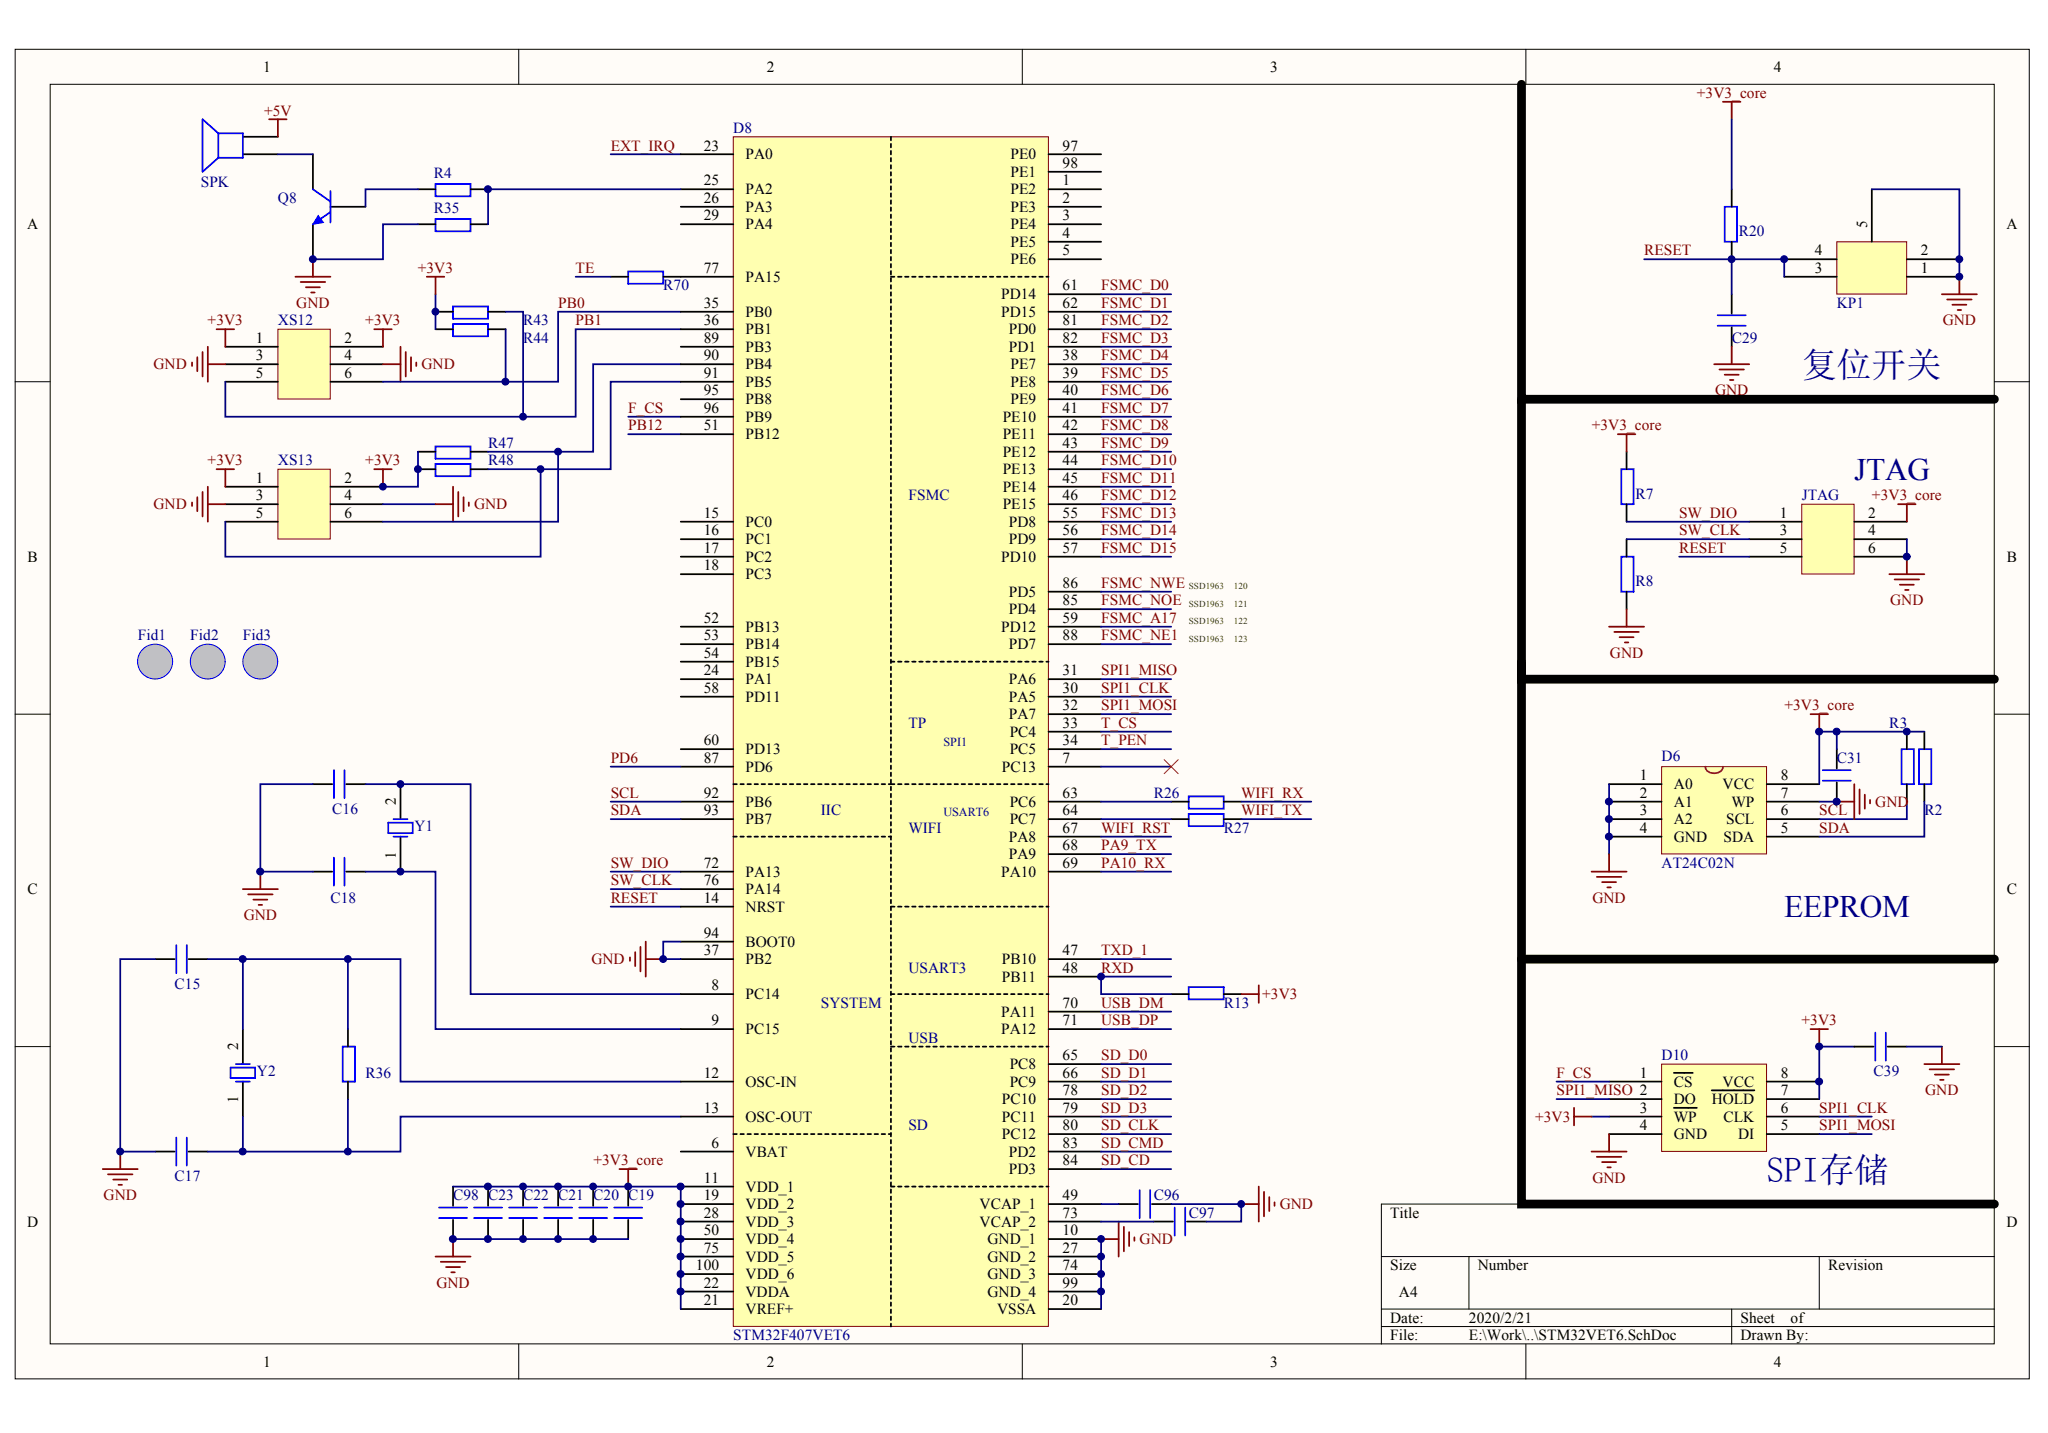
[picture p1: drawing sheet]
<svg xmlns="http://www.w3.org/2000/svg" width="289mm" height="202mm" viewBox="0 0 289 202" stroke-linecap="round" stroke-linejoin="round" font-family="sans-serif">
<defs><g id="words">
<g font-size="4.9" fill="#000080">
<text x="254.2" y="53.2">复位开关</text>
<text x="249.2" y="166.7">SPI存储</text>
</g>
<g font-size="4.4" fill="#000080">
<text x="261.6" y="67.7">JTAG</text>
<text x="251.7" y="129.4">EEPROM</text>
</g>
<g font-size="2.2">
<text x="37.1" y="10.1">1</text>
<text x="108.2" y="10.1">2</text>
<text x="179.2" y="10.1">3</text>
<text x="250.3" y="10.1">4</text>
<text x="99.3" y="21.2">23</text>
<text x="105.2" y="22.5">PA0</text>
<text x="142.6" y="22.5">PE0</text>
<text x="149.9" y="21.2">97</text>
<text x="149.9" y="23.7">98</text>
<text x="99.3" y="26.2">25</text>
<text x="99.3" y="28.6">26</text>
<text x="105.2" y="27.4">PA2</text>
<text x="105.2" y="29.9">PA3</text>
<text x="142.6" y="24.9">PE1</text>
<text x="142.6" y="27.4">PE2</text>
<text x="142.6" y="29.9">PE3</text>
<text x="149.9" y="26.2">1</text>
<text x="149.9" y="28.6">2</text>
<text x="3.8" y="32.3">A</text>
<text x="99.3" y="31.1">29</text>
<text x="105.2" y="32.3">PA4</text>
<text x="142.6" y="32.3">PE4</text>
<text x="142.6" y="34.8">PE5</text>
<text x="149.9" y="31.1">3</text>
<text x="149.9" y="33.6">4</text>
<text x="283.1" y="32.3">A</text>
<text x="99.3" y="38.5">77</text>
<text x="105.2" y="39.7">PA15</text>
<text x="142.6" y="37.3">PE6</text>
<text x="149.9" y="36">5</text>
<text x="149.9" y="41">61</text>
<text x="256" y="38.5">3</text>
<text x="256" y="36">4</text>
<text x="271" y="38.5">1</text>
<text x="271" y="36">2</text>
<text x="99.3" y="43.4">35</text>
<text x="99.3" y="45.9">36</text>
<text x="105.2" y="44.7">PB0</text>
<text x="105.2" y="47.1">PB1</text>
<text x="141.2" y="44.7">PD15</text>
<text x="141.2" y="42.2">PD14</text>
<text x="142.3" y="47.1">PD0</text>
<text x="149.9" y="45.9">81</text>
<text x="149.9" y="43.4">62</text>
<text x="36.1" y="48.4">1</text>
<text x="36.1" y="50.8">3</text>
<text x="36.1" y="53.3">5</text>
<text x="48.6" y="48.4">2</text>
<text x="48.6" y="50.8">4</text>
<text x="48.6" y="53.3">6</text>
<text x="99.3" y="48.4">89</text>
<text x="99.3" y="50.8">90</text>
<text x="99.3" y="53.3">91</text>
<text x="105.2" y="49.6">PB3</text>
<text x="105.2" y="52.1">PB4</text>
<text x="142.3" y="49.6">PD1</text>
<text x="142.6" y="52.1">PE7</text>
<text x="149.9" y="48.4">82</text>
<text x="149.9" y="50.8">38</text>
<text x="149.9" y="53.3">39</text>
<text x="99.3" y="55.8">95</text>
<text x="99.3" y="58.3">96</text>
<text x="105.2" y="54.5">PB5</text>
<text x="105.2" y="57">PB8</text>
<text x="105.2" y="59.5">PB9</text>
<text x="141.5" y="59.5">PE10</text>
<text x="142.6" y="54.5">PE8</text>
<text x="142.6" y="57">PE9</text>
<text x="149.9" y="55.8">40</text>
<text x="149.9" y="58.3">41</text>
<text x="99.3" y="60.7">51</text>
<text x="105.2" y="62">PB12</text>
<text x="141.5" y="62">PE11</text>
<text x="141.5" y="64.4">PE12</text>
<text x="149.9" y="60.7">42</text>
<text x="149.9" y="63.2">43</text>
<text x="149.9" y="65.7">44</text>
<text x="36.1" y="68.1">1</text>
<text x="36.1" y="70.6">3</text>
<text x="48.6" y="68.1">2</text>
<text x="48.6" y="70.6">4</text>
<text x="141.5" y="66.9">PE13</text>
<text x="141.5" y="69.4">PE14</text>
<text x="141.5" y="71.8">PE15</text>
<text x="149.9" y="68.1">45</text>
<text x="149.9" y="70.6">46</text>
<text x="36.1" y="73.1">5</text>
<text x="48.6" y="73.1">6</text>
<text x="99.3" y="73.1">15</text>
<text x="99.3" y="75.5">16</text>
<text x="99.3" y="78">17</text>
<text x="105.2" y="74.3">PC0</text>
<text x="105.2" y="76.8">PC1</text>
<text x="142.3" y="76.8">PD9</text>
<text x="142.3" y="74.3">PD8</text>
<text x="149.9" y="78">57</text>
<text x="149.9" y="75.5">56</text>
<text x="149.9" y="73.1">55</text>
<text x="251.1" y="73.1">1</text>
<text x="251.1" y="75.5">3</text>
<text x="251.1" y="78">5</text>
<text x="263.6" y="73.1">2</text>
<text x="263.6" y="75.5">4</text>
<text x="263.6" y="78">6</text>
<text x="3.9" y="79.2">B</text>
<text x="99.3" y="80.5">18</text>
<text x="105.2" y="79.2">PC2</text>
<text x="105.2" y="81.7">PC3</text>
<text x="141.2" y="79.2">PD10</text>
<text x="149.9" y="82.9">86</text>
<text x="283.1" y="79.2">B</text>
<text x="99.3" y="87.9">52</text>
<text x="105.2" y="89.1">PB13</text>
<text x="141.2" y="89.1">PD12</text>
<text x="142.3" y="86.6">PD4</text>
<text x="142.3" y="84.2">PD5</text>
<text x="149.9" y="87.9">59</text>
<text x="149.9" y="85.4">85</text>
<text x="99.3" y="95.3">24</text>
<text x="99.3" y="90.3">53</text>
<text x="99.3" y="92.8">54</text>
<text x="105.2" y="91.6">PB14</text>
<text x="105.2" y="94">PB15</text>
<text x="142.3" y="91.6">PD7</text>
<text x="149.9" y="90.3">88</text>
<text x="149.9" y="95.3">31</text>
<text x="99.3" y="97.7">58</text>
<text x="105.2" y="96.5">PA1</text>
<text x="105.2" y="99">PD11</text>
<text x="142.3" y="96.5">PA6</text>
<text x="142.3" y="99">PA5</text>
<text x="142.3" y="101.4">PA7</text>
<text x="149.9" y="97.7">30</text>
<text x="149.9" y="100.2">32</text>
<text x="99.3" y="105.1">60</text>
<text x="99.3" y="107.6">87</text>
<text x="105.2" y="106.4">PD13</text>
<text x="142.4" y="103.9">PC4</text>
<text x="142.4" y="106.4">PC5</text>
<text x="149.9" y="102.7">33</text>
<text x="149.9" y="107.6">7</text>
<text x="149.9" y="105.1">34</text>
<text x="99.3" y="112.6">92</text>
<text x="105.2" y="113.8">PB6</text>
<text x="105.2" y="108.8">PD6</text>
<text x="141.3" y="108.8">PC13</text>
<text x="142.4" y="113.8">PC6</text>
<text x="149.9" y="112.6">63</text>
<text x="231.3" y="112.6">2</text>
<text x="231.3" y="110.1">1</text>
<text x="236.1" y="113.8">A1</text>
<text x="236.1" y="111.3">A0</text>
<text x="243" y="111.3">VCC</text>
<text x="244.3" y="113.8">WP</text>
<text x="251.2" y="110.1">8</text>
<text x="251.2" y="112.6">7</text>
<text x="99.3" y="115">93</text>
<text x="105.2" y="116.3">PB7</text>
<text x="142.3" y="118.7">PA8</text>
<text x="142.4" y="116.3">PC7</text>
<text x="149.9" y="117.5">67</text>
<text x="149.9" y="115">64</text>
<text x="149.9" y="120">68</text>
<text x="231.3" y="117.5">4</text>
<text x="231.3" y="115">3</text>
<text x="236.1" y="118.7">GND</text>
<text x="236.1" y="116.3">A2</text>
<text x="243.2" y="118.7">SDA</text>
<text x="243.5" y="116.3">SCL</text>
<text x="251.2" y="115">6</text>
<text x="251.2" y="117.5">5</text>
<text x="99.3" y="122.4">72</text>
<text x="99.3" y="124.9">76</text>
<text x="105.2" y="123.7">PA13</text>
<text x="141.2" y="123.7">PA10</text>
<text x="142.3" y="121.2">PA9</text>
<text x="149.9" y="122.4">69</text>
<text x="3.9" y="126.1">C</text>
<text x="99.3" y="127.4">14</text>
<text x="105.2" y="126.1">PA14</text>
<text x="105.2" y="128.6">NRST</text>
<text x="283.1" y="126.1">C</text>
<text x="99.3" y="132.3">94</text>
<text x="99.3" y="134.8">37</text>
<text x="105.2" y="133.5">BOOT0</text>
<text x="105.2" y="136">PB2</text>
<text x="141.3" y="136">PB10</text>
<text x="149.9" y="134.8">47</text>
<text x="149.9" y="137.2">48</text>
<text x="100.4" y="139.7">8</text>
<text x="105.2" y="140.9">PC14</text>
<text x="141.2" y="143.4">PA11</text>
<text x="141.3" y="138.5">PB11</text>
<text x="149.9" y="142.2">70</text>
<text x="100.4" y="144.6">9</text>
<text x="105.2" y="145.9">PC15</text>
<text x="141.2" y="145.9">PA12</text>
<text x="149.9" y="149.6">65</text>
<text x="149.9" y="144.6">71</text>
<text x="99.3" y="152">12</text>
<text x="105.2" y="153.3">OSC-IN</text>
<text x="141.3" y="155.7">PC10</text>
<text x="142.4" y="150.8">PC8</text>
<text x="142.4" y="153.3">PC9</text>
<text x="149.9" y="154.5">78</text>
<text x="149.9" y="152">66</text>
<text x="231.3" y="152">1</text>
<text x="236.1" y="153.3">CS</text>
<text x="236.1" y="155.7">DO</text>
<text x="241.5" y="155.7">HOLD</text>
<text x="243" y="153.3">VCC</text>
<text x="251.2" y="154.5">7</text>
<text x="251.2" y="152">8</text>
<text x="99.3" y="157">13</text>
<text x="100.4" y="161.9">6</text>
<text x="105.2" y="158.2">OSC-OUT</text>
<text x="141.3" y="158.2">PC11</text>
<text x="141.3" y="160.7">PC12</text>
<text x="149.9" y="161.9">83</text>
<text x="149.9" y="157">79</text>
<text x="149.9" y="159.4">80</text>
<text x="231.3" y="157">3</text>
<text x="231.3" y="159.4">4</text>
<text x="236.1" y="158.2">WP</text>
<text x="236.1" y="160.7">GND</text>
<text x="243.2" y="158.2">CLK</text>
<text x="245.2" y="160.7">DI</text>
<text x="251.2" y="159.4">5</text>
<text x="251.2" y="157">6</text>
<text x="99.3" y="166.8">11</text>
<text x="105.2" y="163.1">VBAT</text>
<text x="142.3" y="165.6">PD3</text>
<text x="142.3" y="163.1">PD2</text>
<text x="149.9" y="164.4">84</text>
<text x="3.8" y="173">D</text>
<text x="99.3" y="171.8">28</text>
<text x="99.3" y="169.3">19</text>
<text x="105.2" y="173">VDD_3</text>
<text x="105.2" y="168.1">VDD_1</text>
<text x="105.2" y="170.6">VDD_2</text>
<text x="138.2" y="173">VCAP_2</text>
<text x="138.2" y="170.6">VCAP_1</text>
<text x="149.9" y="171.8">73</text>
<text x="149.9" y="169.3">49</text>
<text x="196.1" y="171.8">Title</text>
<text x="283.1" y="173">D</text>
<text x="98.2" y="179.2">100</text>
<text x="99.3" y="174.3">50</text>
<text x="99.3" y="176.7">75</text>
<text x="105.2" y="175.5">VDD_4</text>
<text x="105.2" y="178">VDD_5</text>
<text x="139.3" y="178">GND_2</text>
<text x="139.3" y="175.5">GND_1</text>
<text x="149.9" y="179.2">74</text>
<text x="149.9" y="176.7">27</text>
<text x="149.9" y="174.3">10</text>
<text x="196.1" y="179.2">Size</text>
<text x="208.5" y="179.2">Number</text>
<text x="257.9" y="179.2">Revision</text>
<text x="99.3" y="181.7">22</text>
<text x="99.3" y="184.1">21</text>
<text x="105.2" y="180.4">VDD_6</text>
<text x="105.2" y="182.9">VDDA</text>
<text x="105.2" y="185.4">VREF+</text>
<text x="139.3" y="180.4">GND_3</text>
<text x="139.3" y="182.9">GND_4</text>
<text x="140.7" y="185.4">VSSA</text>
<text x="149.9" y="181.7">99</text>
<text x="149.9" y="184.1">20</text>
<text x="197.4" y="182.9">A4</text>
<text x="196.1" y="186.6">Date:</text>
<text x="196.1" y="189.1">File:</text>
<text x="207.2" y="186.6">2020/2/21</text>
<text x="207.2" y="189.1">E:\Work\..\STM32VET6.SchDoc</text>
<text x="245.5" y="186.6">Sheet</text>
<text x="245.5" y="189.1">Drawn By:</text>
<text x="252.6" y="186.6">of</text>
<text x="37.1" y="192.8">1</text>
<text x="108.2" y="192.8">2</text>
<text x="179.2" y="192.8">3</text>
<text x="250.3" y="192.8">4</text>
</g>
<g font-size="2.2" fill="#800000">
<text x="37.3" y="16.3">+5V</text>
<text x="239.4" y="13.8">+3V3_core</text>
<text x="86.2" y="21.2">EXT_IRQ</text>
<text x="58.9" y="38.5">+3V3</text>
<text x="81.2" y="38.5">TE</text>
<text x="155.3" y="41">FSMC_D0</text>
<text x="231.9" y="36">RESET</text>
<text x="29.3" y="45.9">+3V3</text>
<text x="41.8" y="43.4">GND</text>
<text x="51.5" y="45.9">+3V3</text>
<text x="78.7" y="43.4">PB0</text>
<text x="81.2" y="45.9">PB1</text>
<text x="155.3" y="43.4">FSMC_D1</text>
<text x="155.3" y="45.9">FSMC_D2</text>
<text x="274.1" y="45.9">GND</text>
<text x="21.7" y="52.1">GND</text>
<text x="59.5" y="52.1">GND</text>
<text x="155.3" y="48.4">FSMC_D3</text>
<text x="155.3" y="50.8">FSMC_D4</text>
<text x="155.3" y="53.3">FSMC_D5</text>
<text x="88.6" y="58.3">F_CS</text>
<text x="155.3" y="55.8">FSMC_D6</text>
<text x="155.3" y="58.3">FSMC_D7</text>
<text x="242" y="55.8">GND</text>
<text x="29.3" y="65.7">+3V3</text>
<text x="51.5" y="65.7">+3V3</text>
<text x="88.6" y="60.7">PB12</text>
<text x="155.3" y="60.7">FSMC_D8</text>
<text x="155.3" y="63.2">FSMC_D9</text>
<text x="155.3" y="65.7">FSMC_D10</text>
<text x="224.6" y="60.7">+3V3_core</text>
<text x="21.7" y="71.8">GND</text>
<text x="66.9" y="71.8">GND</text>
<text x="155.3" y="68.1">FSMC_D11</text>
<text x="155.3" y="70.6">FSMC_D12</text>
<text x="264.1" y="70.6">+3V3_core</text>
<text x="155.3" y="73.1">FSMC_D13</text>
<text x="155.3" y="75.5">FSMC_D14</text>
<text x="155.3" y="78">FSMC_D15</text>
<text x="236.9" y="73.1">SW_DIO</text>
<text x="236.9" y="75.5">SW_CLK</text>
<text x="236.9" y="78">RESET</text>
<text x="155.3" y="82.9">FSMC_NWE</text>
<text x="155.3" y="87.9">FSMC_A17</text>
<text x="155.3" y="85.4">FSMC_NOE</text>
<text x="266.7" y="85.4">GND</text>
<text x="155.3" y="90.3">FSMC_NE1</text>
<text x="155.3" y="95.3">SPI1_MISO</text>
<text x="227.1" y="92.8">GND</text>
<text x="155.3" y="97.7">SPI1_CLK</text>
<text x="155.3" y="100.2">SPI1_MOSI</text>
<text x="251.7" y="100.2">+3V3_core</text>
<text x="86.2" y="107.6">PD6</text>
<text x="155.3" y="102.7">T_CS</text>
<text x="155.3" y="105.1">T_PEN</text>
<text x="86.2" y="112.6">SCL</text>
<text x="175.1" y="112.6">WIFI_RX</text>
<text x="264.6" y="113.8">GND</text>
<text x="86.2" y="115">SDA</text>
<text x="155.3" y="117.5">WIFI_RST</text>
<text x="155.3" y="120">PA9_TX</text>
<text x="175.1" y="115">WIFI_TX</text>
<text x="256.7" y="115">SCL</text>
<text x="256.7" y="117.5">SDA</text>
<text x="86.2" y="122.4">SW_DIO</text>
<text x="86.2" y="124.9">SW_CLK</text>
<text x="155.3" y="122.4">PA10_RX</text>
<text x="34.4" y="129.8">GND</text>
<text x="86.2" y="127.4">RESET</text>
<text x="224.7" y="127.4">GND</text>
<text x="83.4" y="136">GND</text>
<text x="155.3" y="134.8">TXD_1</text>
<text x="155.3" y="137.2">RXD</text>
<text x="155.3" y="142.2">USB_DM</text>
<text x="178.1" y="140.9">+3V3</text>
<text x="155.3" y="144.6">USB_DP</text>
<text x="155.3" y="149.6">SD_D0</text>
<text x="254.2" y="144.6">+3V3</text>
<text x="155.3" y="152">SD_D1</text>
<text x="155.3" y="154.5">SD_D2</text>
<text x="219.6" y="152">F_CS</text>
<text x="219.6" y="154.5">SPI1_MISO 2</text>
<text x="271.6" y="154.5">GND</text>
<text x="155.3" y="157">SD_D3</text>
<text x="155.3" y="159.4">SD_CLK</text>
<text x="155.3" y="161.9">SD_CMD</text>
<text x="216.6" y="158.2">+3V3</text>
<text x="256.7" y="159.4">SPI1_MOSI</text>
<text x="256.7" y="157">SPI1_CLK</text>
<text x="83.7" y="164.4">+3V3_core</text>
<text x="155.3" y="164.4">SD_CD</text>
<text x="224.7" y="166.8">GND</text>
<text x="14.6" y="169.3">GND</text>
<text x="180.5" y="170.6">GND</text>
<text x="160.8" y="175.5">GND</text>
<text x="61.6" y="181.7">GND</text>
</g>
<g font-size="2.2" fill="#000080">
<text x="103.5" y="18.8">D8</text>
<text x="28.3" y="26.4">SPK</text>
<text x="39.2" y="28.6">Q8</text>
<text x="61.2" y="25.2">R4</text>
<text x="61.2" y="30.1">R35</text>
<text x="245.3" y="33.3">R20</text>
<text x="93.6" y="41">R70</text>
<text x="39.2" y="45.9">XS12</text>
<text x="73.8" y="45.9">R43</text>
<text x="259.1" y="43.4">KP1</text>
<text x="73.8" y="48.4">R44</text>
<text x="244.3" y="48.4">C29</text>
<text x="39.2" y="65.7">XS13</text>
<text x="68.9" y="63.2">R47</text>
<text x="68.9" y="65.7">R48</text>
<text x="128.2" y="70.6">FSMC</text>
<text x="230.7" y="70.3">R7</text>
<text x="254.2" y="70.6">JTAG</text>
<text x="230.7" y="82.7">R8</text>
<text x="19.4" y="90.3">Fid1</text>
<text x="26.8" y="90.3">Fid2</text>
<text x="34.3" y="90.3">Fid3</text>
<text x="128.2" y="102.7">TP</text>
<text x="234.4" y="107.4">D6</text>
<text x="259.1" y="107.6">C31</text>
<text x="266.5" y="102.7">R3</text>
<text x="162.8" y="112.6">R26</text>
<text x="46.9" y="114.8">C16</text>
<text x="58.5" y="117.2">Y1</text>
<text x="115.8" y="115">IIC</text>
<text x="128.2" y="117.5">WIFI</text>
<text x="172.6" y="117.5">R27</text>
<text x="271.5" y="115">R2</text>
<text x="234.4" y="122.4">AT24C02N</text>
<text x="46.6" y="127.4">C18</text>
<text x="128.2" y="137.2">USART3</text>
<text x="24.6" y="139.5">C15</text>
<text x="115.8" y="142.2">SYSTEM</text>
<text x="172.6" y="142.2">R13</text>
<text x="128.2" y="147.1">USB</text>
<text x="234.4" y="149.6">D10</text>
<text x="36.2" y="151.8">Y2</text>
<text x="51.6" y="152">R36</text>
<text x="264.3" y="151.8">C39</text>
<text x="128.2" y="159.4">SD</text>
<text x="24.6" y="166.6">C17</text>
<text x="63.9" y="169.3">C98 C23 C22</text>
<text x="78.7" y="169.3">C21 C20 C19</text>
<text x="162.8" y="169.3">C96</text>
<text x="167.7" y="171.8">C97</text>
<text x="103.5" y="189.1">STM32F407VET6</text>
</g>
<g font-size="2.1">
<text x="263.4" y="32.1" transform="rotate(-90 263.4 32.1)">5</text>
<text x="55.8" y="113.6" transform="rotate(-90 55.8 113.6)">2</text>
<text x="55.8" y="121.1" transform="rotate(-90 55.8 121.1)">1</text>
<text x="33.6" y="148.1" transform="rotate(-90 33.6 148.1)">2</text>
<text x="33.6" y="155.7" transform="rotate(-90 33.6 155.7)">1</text>
</g>
<g font-size="1.7" fill="#000080">
<text x="133.1" y="105.3">SPI1</text>
<text x="133.1" y="115.1">USART6</text>
</g>
<g font-size="1.3" fill="#008000">
<text x="167.7" y="83.1">SSD1963</text>
<text x="174.1" y="83.1">120</text>
<text x="167.7" y="85.6">SSD1963</text>
<text x="167.7" y="88.1">SSD1963</text>
<text x="174.1" y="85.6">121</text>
<text x="174.1" y="88.1">122</text>
<text x="167.7" y="90.5">SSD1963</text>
<text x="174.1" y="90.5">123</text>
</g>
</g></defs>
<g fill="#fffcf8" stroke="#000" stroke-width=".14">
<path d="M2.1 7h284.2v187.5h-284.2z"/>
<path d="M7.1 11.9h274.2v177.7h-274.2z"/>
</g>
<g fill="none" stroke="#000" stroke-width=".14">
<path d="M73.2 7v4.9M144.2 7v4.9M215.3 7v4.9M2.1 53.8h5M281.4 53.8h4.9M2.1 100.7h5M281.4 100.7h4.9M2.1 147.6h5M281.4 147.6h4.9M194.9 177.3h86.5M207.2 177.3v7.4M256.7 177.3v7.4"/>
<path d="M281.4 169.8h-86.5v19.8M73.2 189.6v4.9M144.2 189.6v4.9M194.9 184.7h86.5M194.9 187.1h86.5M215.3 189.6v4.9M244.3 184.7v4.9"/>
</g>
<path d="M30.8 18.8l-2.2-2v7.4l2.2-1.9M30.8 18.8v3.5M30.8 18.8h3.5v3.5h-3.5M61.4 26h5v1.7h-5zM61.4 30.9h5v1.7h-5z" fill="none" stroke="#00f" stroke-width=".25"/>
<path d="M34.3 19.3h4.9M34.3 21.8h4.9M59 26.7h2.4M59 31.6h2.4M66.4 26.7h2.5M66.4 31.6h2.5" fill="none" stroke="#000" stroke-width=".25"/>
<path d="M38 16.8h2.4M39.2 16.8v2.5M41.7 39h4.9M42.4 39.8h3.5M44.1 36.6v2.4M43.2 40.5h1.9M43.9 41.3h.5" fill="none" stroke="#800000" stroke-width=".25"/>
<path d="M39.2 46.4h7.4v9.9h-7.4z" fill="#ffffb0" stroke="#800000" stroke-width=".14"/>
<path d="M31.8 48.9h7.4M31.8 51.4h7.4M31.8 53.8h7.4M46.6 48.9h7.4M46.6 51.4h7.4M46.6 53.8h7.4" fill="none" stroke="#000" stroke-width=".25"/>
<path d="M39.2 66.2h7.4v9.8h-7.4z" fill="#ffffb0" stroke="#800000" stroke-width=".14"/>
<g fill="none" stroke="#000" stroke-width=".25">
<path d="M44.1 21.8v4.9M44.1 31.6v5M46.6 29.2h5M86.2 39h2.4M93.6 39h2.4M61.4 44h2.5M61.4 46.4h2.5M68.9 44h2.4M68.9 46.4h2.4M31.8 68.7h7.4M31.8 71.1h7.4M31.8 73.6h7.4"/>
<path d="M46.6 68.7h7.4M46.6 71.1h7.4M46.6 73.6h7.4M59 63.7h2.4M59 66.2h2.4M66.4 63.7h2.5M66.4 66.2h2.5M44.1 110.6h2.8M48.8 110.6h2.8M21.9 135.3h2.7M26.6 135.3h2.7M44.1 123h2.8"/>
<path d="M48.8 123h2.8M34.3 145.2v4.9M34.3 152.6v4.9M49.1 145.2v2.4M49.1 152.6v2.4M21.9 162.4h2.7M26.6 162.4h2.7"/>
</g>
<g fill="none" stroke="#00f" stroke-width=".25">
<path d="M44.1 26.7l2.5 1.7M46.6 29.9l-2.5 1.7M46.6 26.9v4.5M88.6 38.3h5v1.7h-5zM63.9 43.2h5v1.8h-5zM63.9 45.7h5v1.7h-5zM61.4 63h5v1.7h-5zM61.4 65.4h5v1.8h-5zM47.1 108.6v4M48.6 108.6v4M24.9 133.3v4M26.4 133.3v4"/>
<path d="M47.1 121v3.9M48.6 121v3.9M32.5 150.6h3.5v1.5h-3.5zM33.3 150.1h1.9M33.3 152.6h1.9M48.3 147.6h1.8v5h-1.8zM24.9 160.5v3.9M26.4 160.5v3.9"/>
</g>
<path d="M44.9 30.4l.7 1-1.5 .2z" fill="#00f" stroke="#00f" stroke-width=".14"/>
<g fill="none" stroke="#800000" stroke-width=".25">
<path d="M60.2 39h2.5M61.4 39v2.5M27.1 51.1v.5M27.8 50.4v2M28.6 49.7v3.4M29.3 51.4h2.5M29.3 48.9v4.9M30.6 46.4h2.4M31.8 46.4v2.5M52.8 46.4h2.5M54 51.4h2.5M54 46.4v2.5"/>
<path d="M56.5 48.9v4.9M57.2 49.7v3.4M58 50.4v2M58.7 51.1v.5M27.1 70.9v.5M27.8 70.1v2M28.6 69.4v3.5M29.3 68.7v4.9M29.3 71.1h2.5M30.6 66.2h2.4M31.8 66.2v2.5M52.8 66.2h2.5"/>
<path d="M54 66.2v2.5M61.4 71.1h2.5M63.9 68.7v4.9M64.7 69.4v3.5M65.4 70.1v2M66.1 70.9v.5M34.3 125.4h4.9M35 126.2h3.5M35.7 126.9h2M36.5 127.6h.5M36.7 123v2.4M88.9 135v.5"/>
<path d="M89.6 134.3v2M90.4 133.6v3.4M91.1 132.8v5M91.1 135.3h2.5M14.5 164.9h4.9M15.2 165.7h3.5M16 166.4h2M16.7 167.1h.5M17 162.4v2.5"/>
</g>
<g fill="none" stroke="#000080" stroke-width=".25">
<path d="M81.2 39h5M86.2 21.8h9.8M61.4 41.5v4.9M71.3 44h2.5v14.8M71.3 46.4v7.4M88.6 58.8h7.4M96 44h-17.3v9.8h-24.7M96 46.4h-14.8v12.4h-49.4v-5M96 51.4h-12.3v12.3h-14.8M96 53.8h-9.8v12.4h-17.3M54 71.1h7.4M59 63.7v5h-5"/>
<path d="M76.3 66.2v12.3h-44.5v-4.9M78.7 63.7v9.9h-24.7M88.6 61.3h7.4M44.1 110.6h-7.4v12.4h7.4M51.6 110.6h14.8v29.6h29.6M21.9 135.3h-4.9v27.1h4.9M51.6 123h9.8v22.2h34.6M86.2 123h9.8M86.2 125.4h9.8M86.2 127.9h9.8M49.1 155v7.4h-19.8M49.1 145.2v-9.9h7.4v17.3h39.5"/>
<path d="M96 157.5h-39.5v4.9h-7.4"/>
</g>
<path d="M103.5 19.3h44.4v167.8h-44.4z" fill="#ffffb0" stroke="#800000" stroke-width=".14"/>
<g fill="none" stroke="#000" stroke-width=".25">
<path d="M96 21.8h7.5M96 26.7h7.5M96 29.2h7.5M96 31.6h7.5M96 39h7.5M147.9 21.8h7.4M147.9 26.7h7.4M147.9 29.2h7.4M147.9 31.6h7.4M147.9 24.2h7.4M147.9 34.1h7.4M147.9 36.6h7.4"/>
<path d="M96 44h7.5M96 46.4h7.5M96 48.9h7.5M96 51.4h7.5M96 53.8h7.5M96 56.3h7.5M96 58.8h7.5M147.9 44h7.4M147.9 46.4h7.4M147.9 48.9h7.4M147.9 51.4h7.4M147.9 53.8h7.4"/>
<path d="M147.9 56.3h7.4M147.9 58.8h7.4M147.9 41.5h7.4M96 61.3h7.5M96 73.6h7.5M96 76.1h7.5M96 78.5h7.5M147.9 61.3h7.4M147.9 73.6h7.4M147.9 76.1h7.4M147.9 78.5h7.4M147.9 63.7h7.4"/>
<path d="M147.9 66.2h7.4M147.9 68.7h7.4M147.9 71.1h7.4M96 95.8h7.5M96 88.4h7.5M96 81h7.5M96 90.9h7.5M96 93.3h7.5M96 98.3h7.5M147.9 95.8h7.4M147.9 88.4h7.4M147.9 90.9h7.4"/>
<path d="M147.9 85.9h7.4M147.9 98.3h7.4M147.9 83.5h7.4M96 113.1h7.5M96 115.6h7.5M96 108.1h7.5M96 105.7h7.5M147.9 118h7.4M147.9 103.2h7.4M147.9 113.1h7.4M147.9 115.6h7.4M147.9 108.1h7.4"/>
<path d="M147.9 105.7h7.4M147.9 100.7h7.4M165.2 113.1h2.5M165.2 115.6h2.5M172.6 113.1h2.5M172.6 115.6h2.5M96 135.3h7.5M96 123h7.5M96 125.4h7.5M96 127.9h7.5M96 132.8h7.5M147.9 135.3h7.4"/>
<path d="M147.9 137.8h7.4M147.9 123h7.4M147.9 120.5h7.4M96 140.2h7.5M96 145.2h7.5M96 152.6h7.5M96 157.5h7.5M147.9 145.2h7.4M147.9 152.6h7.4M147.9 157.5h7.4M147.9 150.1h7.4M147.9 160h7.4"/>
<path d="M147.9 155h7.4M147.9 142.7h7.4M165.2 140.2h2.5M172.6 140.2h2.5M63.9 167.4v2.7M63.9 172.1v2.7M68.9 167.4v2.7M68.9 172.1v2.7M73.8 167.4v2.7M73.8 172.1v2.7M78.7 167.4v2.7M78.7 172.1v2.7"/>
<path d="M83.7 167.4v2.7M83.7 172.1v2.7M88.6 167.4v2.7M88.6 172.1v2.7M96 162.4h7.5M96 172.3h7.5M96 174.8h7.5M96 177.3h7.5M96 179.7h7.5M96 167.4h7.5M96 169.8h7.5M147.9 164.9h7.4"/>
<path d="M147.9 162.4h7.4M147.9 172.3h7.4M147.9 174.8h7.4M147.9 177.3h7.4M147.9 179.7h7.4M147.9 169.8h7.4M157.8 169.8h2.7M162.5 169.8h2.7M162.8 172.3h2.7M167.5 172.3h2.7M96 182.2h7.5M96 184.7h7.5"/>
<path d="M147.9 182.2h7.4M147.9 184.7h7.4"/>
</g>
<g fill="none" stroke="#00f" stroke-width=".25">
<path d="M167.7 112.3h4.9v1.8h-4.9zM167.7 114.8h4.9v1.7h-4.9zM167.7 139.2h4.9v1.8h-4.9zM61.9 170.3h4M61.9 171.8h4M66.9 170.3h3.9M66.9 171.8h3.9M71.8 170.3h4M71.8 171.8h4M76.8 170.3h3.9M76.8 171.8h3.9M81.7 170.3h4"/>
<path d="M81.7 171.8h4M86.6 170.3h4M86.6 171.8h4M160.8 167.9v3.9M162.3 167.9v3.9M165.7 170.3v4M167.2 170.3v4"/>
</g>
<g fill="none" stroke="#800000" stroke-width=".25">
<path d="M177.6 139v2.5M175.1 140.2h2.5M61.4 177.3h5M62.2 178h3.4M62.9 178.7h2M63.7 179.5h.5M63.9 174.8v2.5M87.4 164.9h2.5M88.6 164.9v2.5M155.3 174.8h2.5M157.8 172.3v5M158.6 173.1v3.4"/>
<path d="M159.3 173.8v2M160 174.5v.5M175.1 169.8h2.5M177.6 167.4v4.9M178.3 168.1v3.5M179.1 168.9v1.9M179.8 169.6v.5"/>
</g>
<g fill="none" stroke="#000080" stroke-width=".25">
<path d="M155.3 41.5h9.9M155.3 44h9.9M155.3 46.4h9.9M155.3 48.9h9.9M155.3 51.4h9.9M155.3 53.8h9.9M155.3 56.3h9.9M155.3 58.8h9.9M155.3 61.3h9.9M155.3 63.7h9.9M155.3 66.2h9.9M155.3 68.7h9.9"/>
<path d="M155.3 71.1h9.9M155.3 73.6h9.9M155.3 76.1h9.9M155.3 78.5h9.9M155.3 83.5h9.9M155.3 85.9h9.9M155.3 88.4h9.9M155.3 90.9h9.9M155.3 95.8h9.9M155.3 98.3h9.9M155.3 100.7h9.9M155.3 103.2h9.9"/>
<path d="M155.3 105.7h9.9M155.3 118h9.9M155.3 120.5h9.9M155.3 135.3h9.9M165.2 137.8h-9.9v2.4h9.9M155.3 152.6h9.9M155.3 155h9.9M155.3 157.5h9.9M63.9 174.8h24.7M155.3 169.8h2.5M155.3 172.3h7.5M165.2 169.8h9.9v2.5h-4.9"/>
</g>
<path d="M125.7 19.3v167.8M125.7 39h22.2M125.7 93.3h22.2M103.5 118h22.2M125.7 110.6h22.2M125.7 127.9h22.2M103.5 160h22.2M125.7 140.2h22.2M125.7 147.6h22.2M125.7 167.4h22.2" fill="none" stroke="#000" stroke-width=".25" stroke-dasharray=".5 .5"/>
<path d="M234.4 108.1h14.8v12.4h-14.8z" fill="#ffffb0" stroke="#800000" stroke-width=".14"/>
<g fill="none" stroke="#000" stroke-width=".25">
<path d="M227 110.6h7.4M227 113.1h7.4M227 115.6h7.4M227 118h7.4M249.2 110.6h7.5M249.2 113.1h7.5M249.2 115.6h7.5M249.2 118h7.5M259.1 105.7v2.7M259.1 110.4v2.7M269 103.2v2.5M269 110.6v2.5"/>
<path d="M271.5 103.2v2.5M271.5 110.6v2.5"/>
</g>
<path d="M240.6 108.1a1.29 1.29 0 0 0 2 .8l.1-.1a.77 .77 0 0 0 .4-.7" fill="none" stroke="#f00" stroke-width=".25"/>
<path d="M257.1 108.6h4M257.1 110.1h4M268.3 105.7h1.7v4.9h-1.7zM270.7 105.7h1.8v4.9h-1.8z" fill="none" stroke="#00f" stroke-width=".25"/>
<path d="M227 110.6v9.9M256.7 113.1h2.4M259.1 103.2v2.5M269 113.1v2.5h-12.3M271.5 113.1v4.9h-14.8M271.5 103.2h-14.8v7.4" fill="none" stroke="#000080" stroke-width=".25"/>
<path d="M255.4 100.7h2.5M256.7 100.7v2.5M259.1 113.1h2.5M261.6 110.6v5M262.3 111.4v3.4M263.1 112.1v2M263.8 112.8v.5M224.5 123h5M225.3 123.7h3.4M226 124.4h2M226.8 125.2h.4M227 120.5v2.5" fill="none" stroke="#800000" stroke-width=".25"/>
<path d="M259.1 34.1h9.9v7.4h-9.9z" fill="#ffffb0" stroke="#800000" stroke-width=".14"/>
<path d="M244.3 26.7v2.5M244.3 34.1v2.5M251.7 39h7.4M251.7 36.6h7.4M264.1 26.7v7.4M269 39h7.4M269 36.6h7.4M244.3 41.5v2.7M244.3 46.2v2.7" fill="none" stroke="#000" stroke-width=".25"/>
<path d="M243.1 14.4h2.4M244.3 14.4v2.4M276.4 39v2.5M241.8 51.4h5M242.6 52.1h3.4M243.3 52.9h2M244.1 53.6h.4M244.3 48.9v2.5M274 41.5h4.9M274.7 42.2h3.5M275.4 43h2M276.2 43.7h.5" fill="none" stroke="#800000" stroke-width=".25"/>
<path d="M243.3 29.2h1.7v4.9h-1.7zM242.3 46h4M242.3 44.5h4" fill="none" stroke="#00f" stroke-width=".25"/>
<path d="M231.9 36.6h19.8v2.4M264.1 26.7h12.3v12.3" fill="none" stroke="#000080" stroke-width=".25"/>
<path d="M234.4 150.1h14.8v12.3h-14.8z" fill="#ffffb0" stroke="#800000" stroke-width=".14"/>
<g fill="none" stroke="#000" stroke-width=".25">
<path d="M227 152.6h7.4M227 155h7.4M227 157.5h7.4M227 160h7.4M236.1 151.3h2.7M236.1 156.3h3.3M241.5 153.8h6M249.2 152.6h7.5M249.2 155h7.5M249.2 157.5h7.5M249.2 160h7.5M261.6 147.6h2.7"/>
<path d="M266.3 147.6h2.7"/>
</g>
<path d="M219.6 152.6h7.4M219.6 155h7.4M224.5 157.5h2.5M256.7 157.5h7.4M256.7 160h7.4M261.6 147.6h-4.9v7.4M269 147.6h5" fill="none" stroke="#000080" stroke-width=".25"/>
<g fill="none" stroke="#800000" stroke-width=".25">
<path d="M222.1 156.3v2.4M222.1 157.5h2.4M227 160v2.4M255.4 145.2h2.5M256.7 145.2v2.4M271.5 150.1h4.9M272.2 150.8h3.5M273 151.6h1.9M273.7 152.3h.5M274 147.6v2.5M224.5 162.4h5M225.3 163.2h3.4"/>
<path d="M226 163.9h2M226.8 164.7h.4"/>
</g>
<path d="M264.6 145.7v3.9M266 145.7v3.9" fill="none" stroke="#00f" stroke-width=".25"/>
<path d="M254.2 71.1h7.4v9.9h-7.4z" fill="#ffffb0" stroke="#800000" stroke-width=".14"/>
<path d="M229.5 63.7v2.5M229.5 71.1v2.5M229.5 76.1v2.4M246.8 73.6h7.4M246.8 76.1h7.4M246.8 78.5h7.4M261.6 73.6h7.4M261.6 76.1h7.4M261.6 78.5h7.4M229.5 83.5v2.4M56.5 110.6v5M56.5 118v5" fill="none" stroke="#000" stroke-width=".25"/>
<g fill="none" stroke="#800000" stroke-width=".25">
<path d="M228.2 61.3h2.5M229.5 61.3v2.4M267.8 71.1h2.4M269 71.1v2.5M269 78.5v2.5M227 88.4h4.9M227.7 89.1h3.5M228.5 89.9h2M229.2 90.6h.5M229.5 85.9v2.5M266.5 81h5M267.3 81.7h3.4"/>
<path d="M268 82.5h2M268.8 83.2h.5"/>
</g>
<g fill="none" stroke="#000080" stroke-width=".25">
<path d="M244.3 16.8v9.9M39.2 21.8h4.9M59 26.7h-7.4v2.5M59 31.6h-5v5h-9.9M96 26.7h-27.1v4.9M244.3 36.6v4.9M229.5 76.1h17.3M229.5 73.6h17.3M236.9 78.5h9.9M269 76.1v2.4M86.2 113.1h9.8M86.2 115.6h9.8"/>
<path d="M86.2 108.1h9.8M155.3 113.1h9.9M155.3 115.6h9.9M155.3 108.1h9.9M175.1 113.1h9.9M175.1 115.6h9.9M29.3 135.3h5v9.9M34.3 135.3h14.8M96 132.8h-2.4v2.5h2.4M155.3 123h9.9M34.3 157.5v4.9M155.3 142.7h9.9"/>
<path d="M155.3 145.2h9.9M155.3 150.1h9.9M155.3 160h9.9M63.9 167.4h32.1v17.3M155.3 174.8v9.9M155.3 162.4h9.9M155.3 164.9h9.9"/>
</g>
<path d="M228.7 66.2h1.8v4.9h-1.8zM228.7 78.5h1.8v5h-1.8zM54.8 116h3.4v1.5h-3.4zM55.5 115.6h2M55.5 118h2" fill="none" stroke="#00f" stroke-width=".25"/>
<path d="M103.5 110.6h22.2" fill="none" stroke="#000" stroke-width=".25" stroke-dasharray=".5 .5"/>
<path d="M214.6 11.9v44.4h66.8M214.6 56.3v39.5h66.8M214.6 93.3v42M214.6 135.3v34.5h66.8M214.6 135.3h66.8" fill="none" stroke="#000" stroke-width="1.2"/>
<path d="M164.2 107.2l2 1.9M166.2 107.2l-2 1.9" fill="none" stroke="#f00" stroke-width=".14"/>
<g fill="#c0c0c0" stroke="#00f" stroke-width=".14">
<circle cx="21.9" cy="93.3" r="2.46"/>
<circle cx="29.3" cy="93.3" r="2.46"/>
<circle cx="36.7" cy="93.3" r="2.46"/>
</g>
<g fill="#000080" stroke="#000080" stroke-width=".14">
<circle cx="17" cy="162.4" r=".48"/>
<circle cx="34.2" cy="162.4" r=".49"/>
<circle cx="34.2" cy="135.3" r=".49"/>
<circle cx="36.7" cy="122.9" r=".49"/>
<circle cx="44.1" cy="36.6" r=".48"/>
<circle cx="49.1" cy="162.4" r=".48"/>
<circle cx="49.1" cy="135.3" r=".48"/>
<circle cx="54" cy="68.6" r=".48"/>
<circle cx="56.5" cy="122.9" r=".48"/>
<circle cx="56.5" cy="110.6" r=".48"/>
<circle cx="59" cy="66.2" r=".48"/>
<circle cx="61.4" cy="44" r=".48"/>
<circle cx="63.9" cy="174.8" r=".49"/>
<circle cx="68.8" cy="174.8" r=".49"/>
<circle cx="68.8" cy="167.4" r=".49"/>
<circle cx="68.8" cy="26.7" r=".49"/>
<circle cx="71.3" cy="53.8" r=".49"/>
<circle cx="73.8" cy="174.8" r=".48"/>
<circle cx="73.8" cy="167.4" r=".48"/>
<circle cx="73.8" cy="58.8" r=".48"/>
<circle cx="76.3" cy="66.2" r=".48"/>
<circle cx="78.7" cy="174.8" r=".48"/>
<circle cx="78.7" cy="167.4" r=".48"/>
<circle cx="78.7" cy="63.7" r=".48"/>
<circle cx="83.7" cy="174.8" r=".48"/>
<circle cx="83.7" cy="167.4" r=".48"/>
<circle cx="88.6" cy="167.4" r=".48"/>
<circle cx="93.6" cy="135.3" r=".48"/>
<circle cx="96" cy="182.2" r=".49"/>
<circle cx="96" cy="179.7" r=".49"/>
<circle cx="96" cy="177.2" r=".49"/>
<circle cx="96" cy="174.8" r=".49"/>
<circle cx="96" cy="172.3" r=".49"/>
<circle cx="96" cy="169.8" r=".49"/>
<circle cx="96" cy="167.4" r=".49"/>
<circle cx="155.3" cy="182.2" r=".48"/>
<circle cx="155.3" cy="179.7" r=".48"/>
<circle cx="155.3" cy="177.2" r=".48"/>
<circle cx="155.3" cy="174.8" r=".48"/>
<circle cx="155.3" cy="137.8" r=".48"/>
<circle cx="175.1" cy="169.8" r=".48"/>
<circle cx="227" cy="118" r=".49"/>
<circle cx="227" cy="115.5" r=".49"/>
<circle cx="227" cy="113.1" r=".49"/>
<circle cx="244.3" cy="36.6" r=".48"/>
<circle cx="251.7" cy="36.6" r=".48"/>
<circle cx="256.6" cy="152.6" r=".49"/>
<circle cx="256.6" cy="147.6" r=".49"/>
<circle cx="256.6" cy="103.2" r=".49"/>
<circle cx="259.1" cy="113.1" r=".49"/>
<circle cx="259.1" cy="103.2" r=".49"/>
<circle cx="269" cy="103.2" r=".48"/>
<circle cx="269" cy="78.5" r=".48"/>
<circle cx="276.4" cy="39" r=".48"/>
<circle cx="276.4" cy="36.6" r=".48"/>
</g>
<use href="#words"/>
</svg>
